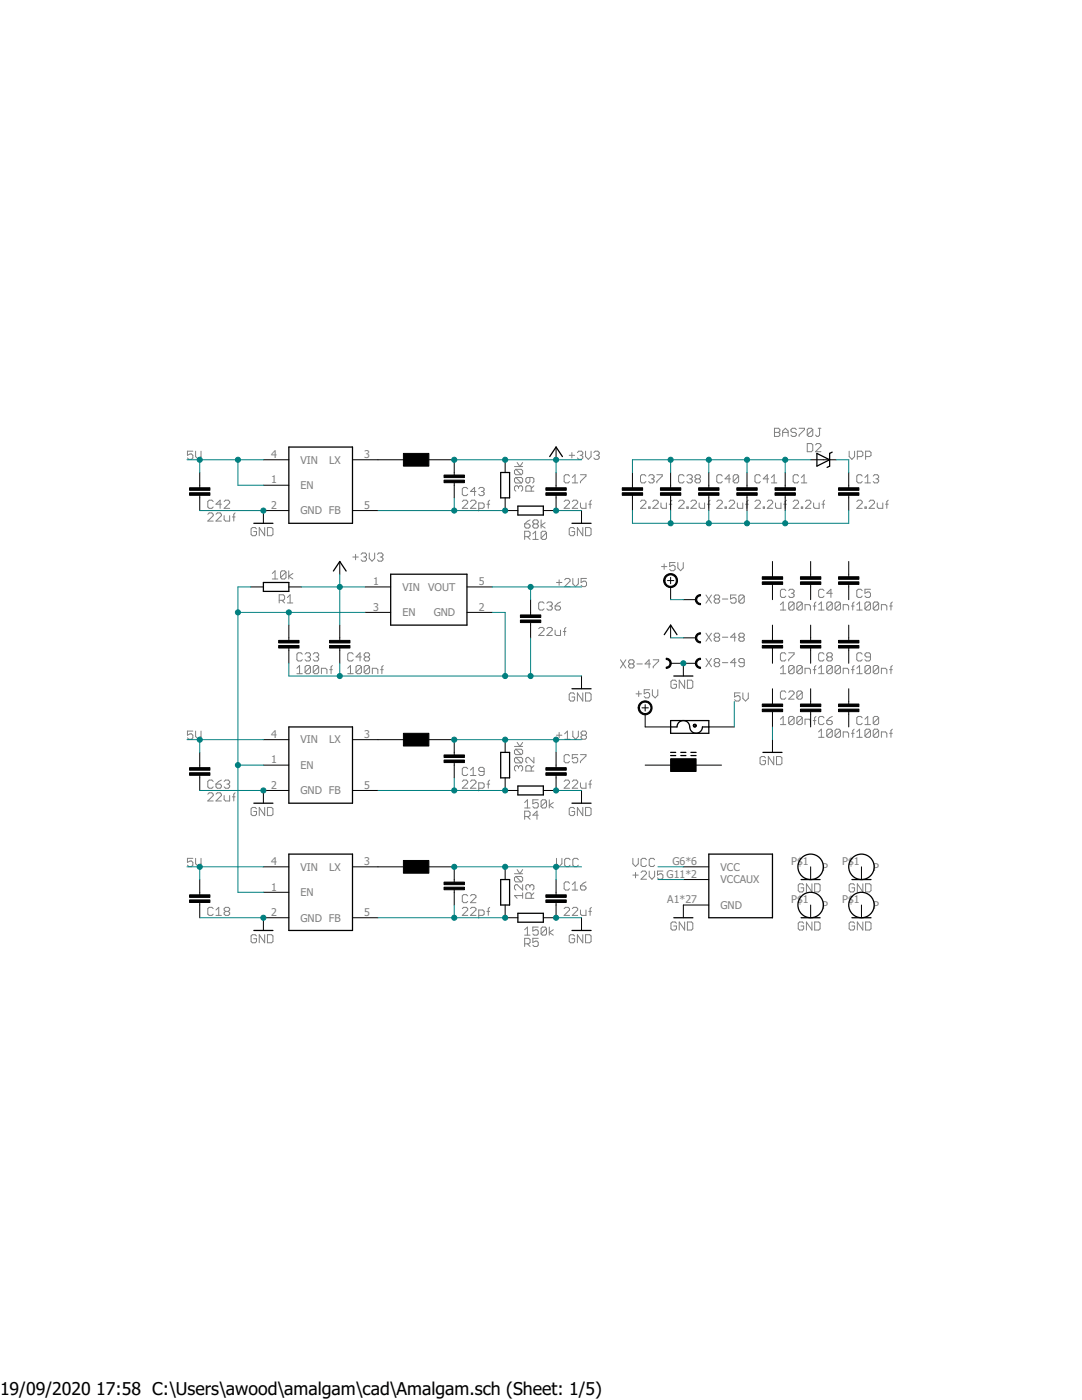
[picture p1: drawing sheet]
<svg xmlns="http://www.w3.org/2000/svg" width="216mm" height="279mm" viewBox="0 0 216 279" stroke-linecap="round" stroke-linejoin="round" font-family="sans-serif">
<defs><g id="words">
<g font-size="3.5">
<text x="0" y="278.4">19/09/2020</text>
<text x="19.2" y="278.4">17:58 C:\Users\awood\amalgam\cad\Amalgam.sch (Sheet: 1/5)</text>
</g>
<g font-size="2.1" fill="#808080">
<text x="54.1" y="91.4">4</text>
<text x="60" y="92.5">VIN</text>
<text x="65.7" y="92.5">LX</text>
<text x="72.7" y="91.4">3</text>
<text x="54.1" y="96.5">1</text>
<text x="54.1" y="101.6">2</text>
<text x="60" y="97.6">EN</text>
<text x="72.7" y="101.6">5</text>
<text x="60" y="102.7">GND FB</text>
<text x="74.4" y="116.8">1</text>
<text x="80.3" y="117.9">VIN</text>
<text x="85.4" y="117.9">VOUT</text>
<text x="95.5" y="116.8">5</text>
<text x="74.4" y="121.9">3</text>
<text x="80.3" y="123">EN</text>
<text x="86.6" y="123">GND</text>
<text x="95.5" y="121.9">2</text>
<text x="54.1" y="147.3">4</text>
<text x="60" y="148.4">VIN</text>
<text x="65.7" y="148.4">LX</text>
<text x="72.7" y="147.3">3</text>
<text x="54.1" y="152.3">1</text>
<text x="60" y="153.4">EN</text>
<text x="54.1" y="157.4">2</text>
<text x="60" y="158.5">GND FB</text>
<text x="72.7" y="157.4">5</text>
<text x="54.1" y="172.6">4</text>
<text x="60" y="173.8">VIN</text>
<text x="65.7" y="173.8">LX</text>
<text x="72.7" y="172.6">3</text>
<text x="134.2" y="172.6">G6*6</text>
<text x="143.8" y="173.8">VCC</text>
<text x="157.9" y="172.6">P$1</text>
<text x="164.1" y="173.8">P</text>
<text x="168" y="172.6">P$1</text>
<text x="174.2" y="173.8">P</text>
<text x="54.1" y="177.7">1</text>
<text x="60" y="178.8">EN</text>
<text x="133" y="175.2">G11*2</text>
<text x="143.8" y="176.3">VCCAUX</text>
<text x="54.1" y="182.8">2</text>
<text x="60" y="183.9">GND FB</text>
<text x="72.7" y="182.8">5</text>
<text x="133.1" y="180.3">A1*27</text>
<text x="143.8" y="181.4">GND</text>
<text x="157.9" y="180.3">P$1</text>
<text x="164.1" y="181.4">P</text>
<text x="168" y="180.3">P$1</text>
<text x="174.2" y="181.4">P</text>
</g>
</g></defs>
<g fill="none" stroke="#808080" stroke-width=".2">
<path d="M38.5 90h-1.1v.9l.8-.3 .3 .3v.5l-.3 .3h-.5l-.3-.3M39 90v1.1l.6 .6 .5-.6v-1.1M93.3 97.6l-.3-.3h-.5l-.3 .3v1l.3 .3h.5l.3-.3M95 98.1h-1.1l.8-.8v1.6M95.5 97.6l.3-.3h.5l.3 .3v.2l-.3 .3M96.1 98.1h.2M96.3 98.1l.3 .3v.2l-.3 .3h-.5l-.3-.3M97.7 99.8l-.3 .3v1.4M102.7 93.1h1.6M102.9 93.7l-.2 .2v.6l.2 .2h1.1M102.9 95.3l-.2 .3v.5l.2 .3h1.1M102.9 93.7h1.1l.3 .2v.6l-.3 .2"/>
<path d="M102.9 95.3h1.1l.3 .3v.5l-.3 .3M102.9 95.3l1.1 1.1M102.9 93.7l1.1 1M103.2 92.3l.5 .8 .6-.8M103.5 97.2l-.3-.3h-.3l-.2 .3v.5l.2 .3M103.5 97.2v.3M103.5 97.2l.2-.3h.3l.3 .3v.5l-.3 .3M105.7 95.3v.8l-.2 .3h-.3l-.3-.3v-.5l.3-.3h1.1l.2 .3v.5l-.2 .3M106 98v-.8l-.3-.3h-.5l-.3 .3v.8h1.6M106.5 96.9l-.5 .6M113.6 90.9h1.1M113.6 95l-.2-.3h-.6l-.2 .3v1.1l.2 .3h.6l.2-.3"/>
<path d="M114.1 90.3v1.1M114.2 96.4h1.1M114.2 95.3l.5-.6v1.7M115.2 90.3l.3-.3h.5l.3 .3v.3l-.3 .3M115.8 90.9h.2M115.8 94.7h1.1v.3l-1.1 1.1v.3M116 90.9l.3 .2v.3l-.3 .3h-.5l-.3-.3M116.8 90v1.1l.6 .6 .5-.6v-1.1M118 99.8l-.2 .3v1.4M118.5 90.3l.3-.3h.5l.3 .3v.3l-.3 .3M119 90.9h.3M119.3 90.9l.3 .2v.3l-.3 .3h-.5l-.3-.3"/>
<path d="M128.9 95l-.3-.3h-.5l-.3 .3v1.1l.3 .3h.5l.3-.3M129.4 95l.3-.3h.5l.3 .3v.3l-.3 .3M130 95.6h.2M130.2 95.6l.3 .2v.3l-.3 .3h-.5l-.3-.3M131.1 94.7h1v.3l-1 1.1v.3M134.1 99.8l-.3 .3v1.4M136.5 95l-.3-.3h-.5l-.3 .3v1.1l.3 .3h.5l.3-.3M137.1 95l.2-.3h.6l.2 .3v.3l-.2 .3M137.6 95.6h.3M137.9 95.6l.2 .2v.3l-.2 .3h-.6l-.2-.3M139 95.6l-.3 .2v.3l.3 .3h.5l.3-.3v-.3l-.3-.2M139 95.6l-.3-.3v-.3l.3-.3h.5l.3 .3v.3l-.3 .3"/>
<path d="M139 95.6h.5M141.7 99.8l-.3 .3v1.4M144.1 95l-.3-.3h-.5l-.3 .3v1.1l.3 .3h.5l.3-.3M145.8 95.6h-1.1l.8-.9v1.7M147.4 95v1.1l-.3 .3h-.5l-.3-.3M147.4 95l-.3-.3h-.5l-.3 .3v1.1M147.4 95l-1.1 1.1M149.3 99.8l-.3 .3v1.4M151.7 95l-.2-.3h-.6l-.3 .3v1.1l.3 .3h.6l.2-.3M153.4 95.6h-1.1l.8-.9v1.7M153.9 96.4h1.1M153.9 95.3l.6-.6v1.7"/>
<path d="M154.5 85.5h.9l.2 .2v.3l-.2 .3 .2 .3v.2l-.2 .3h-.9zM154.5 86.3h.9M156.2 86.3h1.1M156.2 87.1v-1.1l.5-.5 .6 .5v1.1M156.9 99.8l-.2 .3v1.4M158.9 85.7l-.3-.2h-.5l-.3 .2v.3l.3 .3h.5l.3 .3v.2l-.3 .3h-.5l-.3-.3M159.3 95l-.2-.3h-.6l-.2 .3v1.1l.2 .3h.6l.2-.3M159.4 85.5h1.1v.2l-1.1 1.1v.3M159.9 96.4h1.1M159.9 95.3l.5-.6v1.7M161.1 88.5h.8l.3 .3v1.1l-.3 .2h-.8zM162.2 85.7l-.3-.2h-.5l-.3 .2v1.1"/>
<path d="M162.2 85.7v1.1l-.3 .3h-.5l-.3-.3M162.2 85.7l-1.1 1.1M162.7 88.8l.3-.3h.5l.3 .3v.3l-1.1 1h1.1M163.3 85.5h.5M163.5 85.5v1.3l-.2 .3h-.3l-.3-.3M164.5 99.8l-.2 .3v1.4M169.4 90v1.1l.6 .6 .5-.6v-1.1M171.1 91.1h.8l.3-.2v-.6l-.3-.3h-.8v1.7M172 95l-.2-.3h-.6l-.2 .3v1.1l.2 .3h.6l.2-.3M172.6 96.4h1.1M172.6 95.3l.5-.6v1.7M172.7 91.1h.8l.3-.2v-.6l-.3-.3h-.8v1.7"/>
<path d="M174.2 95l.3-.3h.5l.3 .3v.3l-.3 .3M174.8 95.6h.2M175 95.6l.3 .2v.3l-.3 .3h-.5l-.3-.3M177.2 99.8l-.2 .3v1.4M41.5 102.6l.2-.2h.6l.2 .2v.3l-1 1.1h1M42.5 100.1l-.2-.3h-.6l-.2 .3v1.1l.2 .3h.6l.2-.3M43.1 102.6l.3-.2h.5l.3 .2v.3l-1.1 1.1h1.1M44.2 100.6h-1.1l.8-.8v1.7M44.7 100.1l.3-.3h.6l.2 .3v.3l-1.1 1.1h1.1M44.7 102.9v.8l.3 .3h.8v-1.1M46.4 103.2h.5M46.9 102.4l-.2 .2v1.4"/>
<path d="M51.2 105.6l-.3-.3h-.5l-.3 .3v1l.3 .3h.5l.3-.3v-.5h-.6M52.8 105.3v1.6l-1.1-1.6v1.6M53.4 105.3h.8l.3 .3v1l-.3 .3h-.8zM54.3 114.4l.6-.5v1.6M54.3 115.5h1.1M55.7 119.8h.8l.3-.3v-.5l-.3-.3h-.8v1.6M56.2 119.8l.6 .5M57.1 114.2v1.1l-.3 .2h-.5l-.3-.2M57.1 114.2l-.3-.3h-.5l-.3 .3v1.1M57.1 114.2l-1.1 1.1M57.3 119.3l.6-.6v1.6M57.6 113.9v1.6"/>
<path d="M58.4 114.4l-.8 .6 .8 .5M70.4 111.2h1.1M71 110.6v1.1M72.1 110.6l.2-.2h.6l.2 .2v.3l-.2 .3M72.6 111.2h.3M72.9 111.2l.2 .2v.3l-.2 .3h-.6l-.2-.3M73.7 110.4v1l.5 .6 .6-.6v-1M75.3 110.6l.3-.2h.5l.3 .2v.3l-.3 .3M75.9 111.2h.2M76.1 111.2l.3 .2v.3l-.3 .3h-.5l-.3-.3M92.2 100.1l.3-.3h.5l.3 .3v.3l-1.1 1.1h1.1M93.9 100.1l.2-.3h.6l.3 .3v.3l-1.1 1.1h1.1"/>
<path d="M95.5 101.5h.8l.3-.3v-.6l-.3-.2h-.8v1.6M97.2 100.6h.5M104.7 107.1h.8l.3-.3v-.5l-.3-.3h-.8v1.7M104.7 104.6h.8l.3 .2v.3l-.3 .3h-.5l-.3-.3zM105.2 107.1l.6 .6M105.8 103.8l-1.1 .8M106.3 106.6l.6-.6v1.7M106.3 107.7h1.1M106.6 104.6l-.3-.3v-.3l.3-.2h.5l.3 .2v.3l-.3 .3M106.6 104.6l-.3 .2v.3l.3 .3h.5l.3-.3v-.3l-.3-.2M106.6 104.6h.5M108 103.8v1.6"/>
<path d="M108.8 104.3l-.8 .5 .8 .6M109.1 106.3l-.3-.3h-.6l-.2 .3v1.1M109.1 106.3v1.1l-.3 .3h-.6l-.2-.3M109.1 106.3l-1.1 1.1M111 116.2h1.1M111.6 115.7v1.1M112.6 100.1l.2-.3h.6l.2 .3v.3l-1 1.1h1M112.7 115.7l.2-.3h.6l.2 .3v.3l-1 1.1h1M114.2 100.1l.3-.3h.5l.3 .3v.3l-1.1 1.1h1.1M114.3 115.4v1.1l.6 .6 .5-.6v-1.1M114.7 105.6l-.3-.3h-.5l-.3 .3v1l.3 .3h.5l.3-.3v-.5h-.6M115.8 100.4v.8l.3 .3h.8v-1.1"/>
<path d="M116.3 105.3v1.6l-1.1-1.6v1.6M116.8 105.3h.9l.2 .3v1l-.2 .3h-.9zM117 115.4h-1v.8l.5-.2h.3l.2 .2v.6l-.2 .3h-.6l-.2-.3M117.5 100.6h.5M127.8 100.1l.3-.3h.5l.3 .3v.3l-1.1 1.1h1.1M129.4 101.2h.3v.3h-.3zM130.3 100.1l.2-.3h.6l.2 .3v.3l-1 1.1h1M131.9 100.4v.8l.3 .3h.8v-1.1M132 113.1h1.1M132.5 112.5v1.1M133.5 100.6h.6M134.7 112.3h-1.1v.8l.6-.3h.2l.3 .3v.5l-.3 .3h-.5l-.3-.3"/>
<path d="M135.3 112.3v1l.5 .6 .5-.6v-1M135.4 100.1l.3-.3h.5l.3 .3v.3l-1.1 1.1h1.1M137.1 101.2h.2v.3h-.2zM137.9 100.1l.2-.3h.6l.3 .3v.3l-1.1 1.1h1.1M139.5 100.4v.8l.3 .3h.8v-1.1M140.9 118.7l1.1 1.7M141.1 100.6h.6M142 118.7l-1.1 1.7M142.8 119.5l-.3-.2v-.3l.3-.3h.5l.3 .3v.3l-.3 .2M142.8 119.5l-.3 .3v.3l.3 .3h.5l.3-.3v-.3l-.3-.3M142.8 119.5h.5M143 100.1l.3-.3h.5l.3 .3v.3l-1.1 1.1h1.1"/>
<path d="M144.1 119.5h1.1M144.7 101.2h.2v.3h-.2zM145.5 100.1l.3-.3h.5l.3 .3v.3l-1.1 1.1h1.1M146.9 118.7h-1.1v.8l.5-.2h.3l.3 .2v.6l-.3 .3h-.6l-.2-.3M147.1 100.4v.8l.3 .3h.8v-1.1M148.5 119v1.1l-.3 .3h-.5l-.3-.3M148.5 119l-.3-.3h-.5l-.3 .3v1.1M148.5 119l-1.1 1.1M148.8 100.6h.5M150.6 100.1l.3-.3h.6l.2 .3v.3l-1.1 1.1h1.1M152.3 101.2h.2v.3h-.2zM153.1 100.1l.3-.3h.5l.3 .3v.3l-1.1 1.1h1.1"/>
<path d="M154.7 100.4v.8l.3 .3h.8v-1.1M156.4 100.6h.5M156.8 117.9l-.3-.3h-.5l-.3 .3v1.1l.3 .2h.5l.3-.2M157.4 117.9l.2-.3h.6l.3 .3v.2l-.3 .3M157.9 118.4h.3M158.2 118.4l.3 .3v.3l-.3 .2h-.6l-.2-.2M158.3 100.1l.2-.3h.6l.2 .3v.3l-1 1.1h1M159.9 101.2h.3v.3h-.3zM160.7 100.1l.3-.3h.5l.3 .3v.3l-1.1 1.1h1.1M162.3 100.4v.8l.3 .3h.8v-1.1M164 100.6h.5M164.4 117.9l-.2-.3h-.6l-.3 .3v1.1l.3 .2h.6l.2-.2"/>
<path d="M166.1 118.4h-1.1l.8-.8v1.6M171 100.1l.2-.3h.6l.2 .3v.3l-1 1.1h1M172 117.9l-.2-.3h-.6l-.2 .3v1.1l.2 .2h.6l.2-.2M172.6 101.2h.3v.3h-.3zM173.4 100.1l.3-.3h.5l.3 .3v.3l-1.1 1.1h1.1M173.7 117.6h-1.1v.8l.5-.3h.3l.3 .3v.6l-.3 .2h-.5l-.3-.2M175 100.4v.8l.3 .3h.8v-1.1M176.7 100.6h.5M57.3 120.3h1.1M59.2 134.5h1.1M59.2 133.4l.6-.6v1.7M60.3 130.6l-.3-.3h-.5l-.3 .3v1.1l.3 .2h.5l.3-.2"/>
<path d="M60.9 130.6l.3-.3h.5l.3 .3v.2l-.3 .3M61.4 131.1h.3M61.7 131.1l.3 .3v.3l-.3 .2h-.5l-.3-.2M62 133.1v1.1l-.3 .3h-.5l-.3-.3M62 133.1l-.3-.3h-.5l-.3 .3v1.1M62 133.1l-1.1 1.1M62.5 130.6l.3-.3h.5l.3 .3v.2l-.3 .3M63.1 131.1h.2M63.3 131.1l.3 .3v.3l-.3 .2h-.5l-.3-.2M63.6 133.1v1.1l-.3 .3h-.5l-.3-.3M63.6 133.1l-.3-.3h-.5l-.3 .3v1.1M63.6 133.1l-1.1 1.1"/>
<path d="M64.1 134.5v-1.1h.9l.2 .2v.9M65.8 133.6h.5M66.3 132.8l-.2 .3v1.4M69.4 134.5h1.1M69.4 133.4l.5-.6v1.7M70.5 130.6l-.3-.3h-.5l-.3 .3v1.1l.3 .2h.5l.3-.2M72.1 133.1v1.1l-.3 .3h-.5l-.3-.3M72.1 133.1l-.3-.3h-.5l-.3 .3v1.1M72.1 133.1l-1.1 1.1M72.1 131.1h-1.1l.8-.8v1.6M72.9 131.1l-.2-.3v-.2l.2-.3h.6l.2 .3v.2l-.2 .3M72.9 131.1l-.2 .3v.3l.2 .2h.6l.2-.2v-.3l-.2-.3"/>
<path d="M72.9 131.1h.6M73.7 133.1v1.1l-.2 .3h-.6l-.2-.3M73.7 133.1l-.2-.3h-.6l-.2 .3v1.1M73.7 133.1l-1 1.1M74.3 134.5v-1.1h.8l.3 .2v.9M75.9 133.6h.6M76.5 132.8l-.3 .3v1.4M107.5 125.5l.3-.3h.5l.3 .3v.3l-1.1 1h1.1M108.6 120.4l-.3-.3h-.5l-.3 .3v1.1l.3 .3h.5l.3-.3M109.1 120.4l.3-.3h.5l.3 .3v.3l-.3 .2M109.1 125.5l.3-.3h.5l.3 .3v.3l-1.1 1h1.1M109.7 120.9h.2"/>
<path d="M109.9 120.9l.3 .3v.3l-.3 .3h-.5l-.3-.3M110.8 120.9h.8l.2 .3v.3l-.2 .3h-.6l-.2-.3zM110.8 125.8v.8l.2 .2h.8v-1M111.8 120.1l-.5 .3-.5 .5M112.4 126h.5M112.9 125.2l-.2 .3v1.3M114.7 138.6l-.3-.3h-.5l-.3 .3v1l.3 .3h.5l.3-.3v-.5h-.6M116.3 138.3v1.6l-1.1-1.6v1.6M116.8 138.3h.9l.2 .3v1l-.2 .3h-.9zM123.8 131.7l1.1 1.6M124.9 131.7l-1.1 1.6M125.7 132.5l-.3-.3v-.2l.3-.3h.6l.2 .3v.2l-.2 .3"/>
<path d="M125.7 132.5l-.3 .3v.2l.3 .3h.6l.2-.3v-.2l-.2-.3M125.7 132.5h.6M126.9 138.5h1.1M127.1 132.5h1.1M127.4 137.9v1.1M129.6 137.6h-1.1v.9l.6-.3h.2l.3 .3v.5l-.3 .3h-.5l-.3-.3M129.8 132.5h-1.1l.8-.8v1.6M130.2 137.6v1.1l.5 .6 .6-.6v-1.1M130.3 131.7h1.1v.3l-1.1 1v.3M135 136l-.3-.3h-.5l-.3 .3v1.1l.3 .3h.5l.3-.3v-.5h-.6M136.6 135.7v1.7l-1.1-1.7v1.7M137.2 135.7h.8l.2 .3v1.1l-.2 .3h-.8z"/>
<path d="M140.9 126.4l1.1 1.6M140.9 131.4l1.1 1.7M142 126.4l-1.1 1.6M142 131.4l-1.1 1.7M142.8 127.2l-.3 .2v.3l.3 .3h.5l.3-.3v-.3l-.3-.2M142.8 127.2l-.3-.3v-.3l.3-.2h.5l.3 .2v.3l-.3 .3M142.8 132.2l-.3-.2v-.3l.3-.3h.5l.3 .3v.3l-.3 .2M142.8 132.2l-.3 .3v.3l.3 .3h.5l.3-.3v-.3l-.3-.3M142.8 127.2h.5M142.8 132.2h.5M144.1 127.2h1.1M144.1 132.2h1.1"/>
<path d="M146.9 127.2h-1.1l.8-.8v1.6M146.9 132.2h-1.1l.8-.8v1.7M147.7 138.3h-1.1v.8l.5-.3h.3l.3 .3v.5l-.3 .3h-.5l-.3-.3M147.7 127.2l-.3 .2v.3l.3 .3h.5l.3-.3v-.3l-.3-.2M147.7 127.2l-.3-.3v-.3l.3-.2h.5l.3 .2v.3l-.3 .3M147.7 127.2h.5M148.2 138.3v1.1l.6 .5 .5-.5v-1.1M148.5 132.2h-.8l-.3-.2v-.3l.3-.3h.5l.3 .3v1.1l-.3 .3h-.5l-.3-.3M155.7 120.7l.6-.6v1.7M155.7 133.4l.6-.6v1.7M155.7 121.8h1.1M155.7 134.5h1.1"/>
<path d="M156.8 130.6l-.3-.3h-.5l-.3 .3v1.1l.3 .2h.5l.3-.2M156.8 138.2l-.3-.3h-.5l-.3 .3v1.1l.3 .2h.5l.3-.2M157.4 130.3h1.1v.3l-1.1 1.1v.2M157.4 138.2l.2-.3h.6l.3 .3v.3l-1.1 1h1.1M158.5 120.4v1.1l-.3 .3h-.6l-.2-.3M158.5 120.4l-.3-.3h-.6l-.2 .3v1.1M158.5 133.1l-.3-.3h-.6l-.2 .3v1.1M158.5 133.1v1.1l-.3 .3h-.6l-.2-.3M158.5 120.4l-1.1 1.1M158.5 133.1l-1.1 1.1M160.1 120.4v1.1l-.3 .3h-.5l-.3-.3M160.1 120.4l-.3-.3h-.5l-.3 .3v1.1"/>
<path d="M160.1 133.1l-.3-.3h-.5l-.3 .3v1.1M160.1 138.2l-.3-.3h-.5l-.3 .3v1.1M160.1 133.1v1.1l-.3 .3h-.5l-.3-.3M160.1 138.2v1.1l-.3 .2h-.5l-.3-.2M160.1 120.4l-1.1 1.1M160.1 133.1l-1.1 1.1M160.1 138.2l-1.1 1.1M160.6 121.8v-1.1h.9l.2 .2v.9M160.6 134.5v-1.1h.9l.2 .2v.9M162.3 120.9h.5M162.3 133.6h.5M162.8 120.1l-.3 .3v1.4"/>
<path d="M162.8 132.8l-.3 .3v1.4M163.3 121.8h1.1M163.3 120.7l.6-.6v1.7M163.3 133.4l.6-.6v1.7M163.3 134.5h1.1M164.4 130.6l-.2-.3h-.6l-.3 .3v1.1l.3 .2h.6l.2-.2M165.2 131.1l-.2-.3v-.2l.2-.3h.6l.3 .3v.2l-.3 .3M165.2 131.1l-.2 .3v.3l.2 .2h.6l.3-.2v-.3l-.3-.3M165.2 131.1h.6M166.1 133.1v1.1l-.3 .3h-.6l-.2-.3M166.1 120.4v1.1l-.3 .3h-.6l-.2-.3M166.1 120.4l-.3-.3h-.6l-.2 .3v1.1"/>
<path d="M166.1 133.1l-.3-.3h-.6l-.2 .3v1.1M166.1 120.4l-1.1 1.1M166.1 133.1l-1.1 1.1M167.7 120.4v1.1l-.3 .3h-.5l-.3-.3M167.7 120.4l-.3-.3h-.5l-.3 .3v1.1M167.7 133.1l-.3-.3h-.5l-.3 .3v1.1M167.7 133.1v1.1l-.3 .3h-.5l-.3-.3M167.7 120.4l-1.1 1.1M167.7 133.1l-1.1 1.1M168.3 121.8v-1.1h.8l.2 .2v.9M168.3 134.5v-1.1h.8l.2 .2v.9M169.9 120.9h.5"/>
<path d="M169.9 133.6h.5M170.4 120.1l-.2 .3v1.4M170.4 132.8l-.2 .3v1.4M171 121.8h1M171 120.7l.5-.6v1.7M171 133.4l.5-.6v1.7M171 134.5h1M172 130.6l-.2-.3h-.6l-.2 .3v1.1l.2 .2h.6l.2-.2M173.7 120.4v1.1l-.3 .3h-.5l-.3-.3M173.7 120.4l-.3-.3h-.5l-.3 .3v1.1M173.7 131.1h-.8l-.3-.3v-.2l.3-.3h.5l.3 .3v1.1l-.3 .2h-.5l-.3-.2M173.7 133.1l-.3-.3h-.5l-.3 .3v1.1"/>
<path d="M173.7 133.1v1.1l-.3 .3h-.5l-.3-.3M173.7 120.4l-1.1 1.1M173.7 133.1l-1.1 1.1M175.3 120.4v1.1l-.3 .3h-.5l-.3-.3M175.3 120.4l-.3-.3h-.5l-.3 .3v1.1M175.3 133.1l-.3-.3h-.5l-.3 .3v1.1M175.3 133.1v1.1l-.3 .3h-.5l-.3-.3M175.3 120.4l-1.1 1.1M175.3 133.1l-1.1 1.1M175.9 121.8v-1.1h.8l.3 .2v.9M175.9 134.5v-1.1h.8l.3 .2v.9M177.5 120.9h.6"/>
<path d="M177.5 133.6h.6M178.1 120.1l-.3 .3v1.4M178.1 132.8l-.3 .3v1.4M38.5 145.9h-1.1v.8l.5-.2h.3l.3 .2v.6l-.3 .2h-.5l-.3-.2M39 145.9v1.1l.6 .5 .5-.5v-1.1M41.5 158.5l.2-.3h.6l.2 .3v.3l-1 1.1h1M42.5 156l-.2-.3h-.6l-.2 .3v1l.2 .3h.6l.2-.3M43.1 156.5h.8l.3 .3v.2l-.3 .3h-.5l-.3-.3zM43.1 158.5l.3-.3h.5l.3 .3v.3l-1.1 1.1h1.1M44.2 155.7l-1.1 .8M44.7 156l.3-.3h.6l.2 .3v.2l-.2 .3M44.7 158.8v.8l.3 .3h.8v-1.1"/>
<path d="M45.3 156.5h.3M45.6 156.5l.2 .3v.2l-.2 .3h-.6l-.3-.3M46.4 159h.5M46.9 158.2l-.2 .3v1.4M92.2 156l.3-.3h.5l.3 .3v.2l-1.1 1.1h1.1M93.3 153.4l-.3-.3h-.5l-.3 .3v1.1l.3 .3h.5l.3-.3M93.9 156l.2-.3h.6l.3 .3v.2l-1.1 1.1h1.1M93.9 154.8h1.1M93.9 153.7l.5-.6v1.7M95.5 157.3h.8l.3-.3v-.5l-.3-.3h-.8v1.6M96.6 154h-.8l-.3-.3v-.3l.3-.3h.5l.3 .3v1.1l-.3 .3h-.5l-.3-.3M97.2 156.5h.5"/>
<path d="M97.7 155.7l-.3 .3v1.3M102.7 149h1.6M102.9 149.5l-.2 .3v.5l.2 .3h1.1M102.9 151.2l-.2 .2v.6l.2 .3h1.1M102.9 149.5h1.1l.3 .3v.5l-.3 .3M102.9 151.2h1.1l.3 .2v.6l-.3 .3M102.9 151.2l1.1 1.1M102.9 149.5l1.1 1.1M103.2 148.2l.5 .8 .6-.8M103.5 153.1l-.3-.3h-.3l-.2 .3v.5l.2 .3M103.5 153.1l.2-.3h.3l.3 .3v.5l-.3 .3M103.5 153.1v.2"/>
<path d="M106 153.9v-.8l-.3-.3h-.5l-.3 .3v.8h1.6M106.5 151.2v1.1l-1-1.1h-.3l-.3 .2v.6l.3 .3M106.5 152.8l-.5 .5M107.4 159.6h-1.1v.8l.6-.2h.2l.3 .2v.6l-.3 .2h-.5l-.3-.2M109.1 159.9v1.1l-.3 .2h-.6l-.2-.2M109.1 159.9l-.3-.3h-.6l-.2 .3v1.1M109.1 159.9l-1.1 1.1M109.6 159.6v1.6M111 146.7h1.1M111.6 146.2v1.1M112.6 156l.2-.3h.6l.2 .3v.2l-1 1.1h1M112.7 146.5l.5-.6v1.6"/>
<path d="M112.7 147.5h1M113.6 150.9l-.2-.3h-.6l-.2 .3v1.1l.2 .2h.6l.2-.2M114.2 156l.3-.3h.5l.3 .3v.2l-1.1 1.1h1.1M114.3 145.9v1.1l.6 .5 .5-.5v-1.1M115.3 150.6h-1.1v.8l.5-.2h.3l.3 .2v.6l-.3 .2h-.5l-.3-.2M115.8 156.2v.8l.3 .3h.8v-1.1M115.8 150.6h1.1v.3l-1.1 1.1v.2M116.2 146.7l-.2-.2v-.3l.2-.3h.6l.2 .3v.3l-.2 .2M116.2 146.7h.6M116.2 146.7l-.2 .3v.3l.2 .2h.6l.2-.2v-.3l-.2-.3M117.5 156.5h.5M118 155.7l-.2 .3v1.3"/>
<path d="M152.7 151.3l-.2-.3h-.6l-.2 .3v1l.2 .3h.6l.2-.3v-.5h-.5M154.4 151v1.6l-1.1-1.6v1.6M154.9 151h.8l.3 .3v1l-.3 .3h-.8zM155.7 143.5l.6-.5v1.6M155.7 144.6h1.1M158.5 143.3l-.3-.3h-.6l-.2 .3v1M158.5 143.3v1l-.3 .3h-.6l-.2-.3M158.5 143.3l-1.1 1M160.1 143.3l-.3-.3h-.5l-.3 .3v1M160.1 143.3v1l-.3 .3h-.5l-.3-.3M160.1 143.3l-1.1 1M160.6 144.6v-1.1h.9l.2 .3v.8"/>
<path d="M162.3 143.8h.5M162.8 143l-.3 .3v1.3M163.3 146.1l.6-.6v1.7M163.3 147.2h1.1M164.4 143.3l-.2-.3h-.6l-.3 .3v1l.3 .3h.6l.2-.3M165 143.8h.8l.3 .3v.2l-.3 .3h-.6l-.2-.3zM166.1 145.8l-.3-.3h-.6l-.2 .3v1.1M166.1 145.8v1.1l-.3 .3h-.6l-.2-.3M166.1 145.8l-1.1 1.1M166.1 143l-.6 .3-.5 .5M167.7 145.8l-.3-.3h-.5l-.3 .3v1.1M167.7 145.8v1.1l-.3 .3h-.5l-.3-.3"/>
<path d="M167.7 145.8l-1.1 1.1M168.3 147.2v-1.1h.8l.2 .2v.9M169.9 146.3h.5M170.4 145.5l-.2 .3v1.4M171 146.1l.5-.6v1.7M171 147.2h1M172 143.3l-.2-.3h-.6l-.2 .3v1l.2 .3h.6l.2-.3M172.6 144.6h1.1M172.6 143.5l.5-.5v1.6M173.7 145.8l-.3-.3h-.5l-.3 .3v1.1M173.7 145.8v1.1l-.3 .3h-.5l-.3-.3M173.7 145.8l-1.1 1.1"/>
<path d="M175.3 143.3l-.3-.3h-.5l-.3 .3v1M175.3 145.8l-.3-.3h-.5l-.3 .3v1.1M175.3 143.3v1l-.3 .3h-.5l-.3-.3M175.3 145.8v1.1l-.3 .3h-.5l-.3-.3M175.3 145.8l-1.1 1.1M175.3 143.3l-1.1 1M175.9 147.2v-1.1h.8l.3 .2v.9M177.5 146.3h.6M178.1 145.5l-.3 .3v1.4M38.5 171.3h-1.1v.8l.5-.3h.3l.3 .3v.6l-.3 .2h-.5l-.3-.2M39 171.3v1.1l.6 .5 .5-.5v-1.1M51.2 161.4l-.3-.3h-.5l-.3 .3v1.1l.3 .3h.5l.3-.3v-.6h-.6"/>
<path d="M52.8 161.1v1.7l-1.1-1.7v1.7M53.4 161.1h.8l.3 .3v1.1l-.3 .3h-.8zM93.3 178.8l-.3-.3h-.5l-.3 .3v1.1l.3 .2h.5l.3-.2M93.9 178.8l.2-.3h.6l.3 .3v.3l-1.1 1h1.1M102.7 174.4h1.6M102.9 174.9l-.2 .3v.5l.2 .3h1.1M102.9 174.9h1.1l.3 .3v.5l-.3 .3M102.9 174.9l1.1 1.1M103.2 173.5l.5 .9 .6-.9M104.3 176.6v1l-1.1-1h-.3l-.2 .2v.6l.2 .2M104.3 178.2v1.1M104.3 178.7h-1.6l.5 .6"/>
<path d="M104.7 160.2l.5-.6v1.6M104.7 161.2h1.1M104.7 163h.8l.3-.3v-.5l-.3-.3h-.8v1.6M105.2 163l.6 .5M105.7 176.8l-.2-.2h-.3l-.3 .2v.6l.3 .2M105.7 176.8l.3-.2h.3l.2 .2v.6l-.2 .2M105.7 176.8v.3M106 179.3v-.8l-.3-.3h-.5l-.3 .3v.8h1.6M106.5 178.2l-.5 .5M107.4 162.7h-1.1l.8-.8v1.6M110.4 160.2l-.8 .5 .8 .5M111 171.3v1.1l.6 .5 .5-.5v-1.1"/>
<path d="M113.6 176.3l-.2-.3h-.6l-.2 .3v1.1l.2 .2h.6l.2-.2M113.7 171.6l-.2-.3h-.6l-.2 .3v1.1l.2 .2h.6l.2-.2M114.2 177.6h1.1M114.2 176.5l.5-.5v1.6M114.7 161.4l-.3-.3h-.5l-.3 .3v1.1l.3 .3h.5l.3-.3v-.6h-.6M115.4 171.6l-.3-.3h-.5l-.3 .3v1.1l.3 .2h.5l.3-.2M115.8 176.8h.8l.3 .3v.3l-.3 .2h-.5l-.3-.2zM116.3 161.1v1.7l-1.1-1.7v1.7M116.8 161.1h.9l.2 .3v1.1l-.2 .3h-.9zM116.9 176l-.5 .3-.6 .5M126.3 171.3v1.1l.5 .5 .6-.5v-1.1M126.3 174.6h1.1"/>
<path d="M126.8 174.1v1.1M127.9 174.1l.3-.3h.5l.3 .3v.3l-1.1 1.1h1.1M129 171.6l-.3-.3h-.5l-.3 .3v1.1l.3 .2h.5l.3-.2M129.5 173.8v1.1l.6 .6 .5-.6v-1.1M130.6 171.6l-.2-.3h-.6l-.3 .3v1.1l.3 .2h.6l.2-.2M132.3 173.8h-1.1v.8l.8-.2 .3 .2v.6l-.3 .3h-.6l-.2-.3M160.4 176.6l-.3-.2h-.5l-.3 .2v1.1l.3 .3h.5l.3-.3v-.5h-.6M162 176.4v1.6l-1.1-1.6v1.6M162.6 176.4h.8l.2 .2v1.1l-.2 .3h-.8zM170.5 176.6l-.3-.2h-.5l-.3 .2v1.1l.3 .3h.5l.3-.3v-.5h-.5M172.2 176.4v1.6l-1.1-1.6v1.6M172.7 176.4h.8l.3 .2v1.1l-.3 .3h-.8z"/>
<path d="M42.5 181.3l-.2-.2h-.6l-.2 .2v1.1l.2 .3h.6l.2-.3M43.1 182.7h1.1M43.1 181.6l.5-.5v1.6M45 181.9l-.3-.3v-.3l.3-.2h.6l.2 .2v.3l-.2 .3M45 181.9l-.3 .3v.2l.3 .3h.6l.2-.3v-.2l-.2-.3M45 181.9h.6M51.2 186.8l-.3-.3h-.5l-.3 .3v1.1l.3 .3h.5l.3-.3v-.6h-.6M52.8 186.5v1.7l-1.1-1.7v1.7M53.4 186.5h.8l.3 .3v1.1l-.3 .3h-.8zM92.2 181.3l.3-.2h.5l.3 .2v.3l-1.1 1.1h1.1M93.9 181.3l.2-.2h.6l.3 .2v.3l-1.1 1.1h1.1M95.5 182.7h.8l.3-.3v-.5l-.3-.3h-.8v1.6"/>
<path d="M97.2 181.9h.5M97.7 181.1l-.3 .2v1.4M104.7 185.5l.5-.5v1.6M104.7 186.6h1.1M104.7 188.4h.8l.3-.3v-.6l-.3-.2h-.8v1.6M105.2 188.4l.6 .5M107.4 185h-1.1v.8l.6-.3h.2l.3 .3v.6l-.3 .2h-.5l-.3-.2M107.4 187.3h-1.1v.8l.6-.3h.2l.3 .3v.5l-.3 .3h-.5l-.3-.3M109.1 185.3l-.3-.3h-.6l-.2 .3v1.1M109.1 185.3v1.1l-.3 .2h-.6l-.2-.2M109.1 185.3l-1.1 1.1M109.6 185v1.6"/>
<path d="M110.4 185.5l-.8 .6 .8 .5M112.6 181.3l.2-.2h.6l.2 .2v.3l-1 1.1h1M114.2 181.3l.3-.2h.5l.3 .2v.3l-1.1 1.1h1.1M114.7 186.8l-.3-.3h-.5l-.3 .3v1.1l.3 .3h.5l.3-.3v-.6h-.6M115.8 181.6v.8l.3 .3h.8v-1.1M116.3 186.5v1.7l-1.1-1.7v1.7M116.8 186.5h.9l.2 .3v1.1l-.2 .3h-.9zM117.5 181.9h.5M118 181.1l-.2 .2v1.4M135 184.3l-.3-.3h-.5l-.3 .3v1.1l.3 .2h.5l.3-.2v-.6h-.6M136.6 184v1.6l-1.1-1.6v1.6M137.2 184h.8l.2 .3v1.1l-.2 .2h-.8z"/>
<path d="M160.4 184.3l-.3-.3h-.5l-.3 .3v1.1l.3 .2h.5l.3-.2v-.6h-.6M162 184v1.6l-1.1-1.6v1.6M162.6 184h.8l.2 .3v1.1l-.2 .2h-.8zM170.5 184.3l-.3-.3h-.5l-.3 .3v1.1l.3 .2h.5l.3-.2v-.6h-.5M172.2 184v1.6l-1.1-1.6v1.6M172.7 184h.8l.3 .3v1.1l-.3 .2h-.8z"/>
</g>
<g fill="none" stroke="#000" stroke-width=".25">
<path d="M57.6 89.2h12.7v15.2h-12.7zM99.9 94.3h1.8v5.1h-1.8zM109.7 91.1l1.3-1.9 1.2 1.9M163 90.5l2.5 1.3-2.5 1.2zM166.1 90.2l-.6 .3v2.5l-.5 .3M50.7 104.4h3.8M52.6 116.2h5v1.8h-5zM66.5 114l1.3-1.9 1.3 1.9M78 114.6h15.2v10.2h-15.2zM103.3 101h5.1v1.8h-5.1zM114.1 104.4h3.8M114.1 137.5h3.8"/>
<path d="M132.5 126.7l1.3-1.9 1.3 1.9M134.5 134.9h3.8M57.6 145.1h12.7v15.2h-12.7zM99.9 150.2h1.8v5h-1.8zM103.3 156.9h5.1v1.7h-5.1zM133.8 145.1h1.3a1.31 1.31 0 0 1 1.4-1.3 1.31 1.31 0 0 1 1.2 1.6 1.27 1.27 0 0 0 1.3 .9 1.27 1.27 0 0 0 1.2-1.2h1.2M133.8 150.2h1M133.8 150.8h1M133.8 143.8h7.6v2.5h-7.6zM135.8 150.2h1.1M135.8 150.8h1.1M137.9 150.2h1"/>
<path d="M137.9 150.8h1M152.2 150.2h3.8M50.7 160.3h3.8M57.6 170.5h12.7v15.2h-12.7zM99.9 175.5h1.8v5.1h-1.8zM114.1 160.3h3.8M141.4 170.5h12.7v12.7h-12.7zM159.9 175.5h3.7M170 175.5h3.8M50.7 185.7h3.8M103.3 182.3h5.1v1.7h-5.1zM114.1 185.7h3.8"/>
<path d="M134.5 183.2h3.8M159.9 183.2h3.7M170 183.2h3.8"/>
<circle cx="161.8" cy="173" r="2.54"/>
<circle cx="171.9" cy="173" r="2.54"/>
<circle cx="161.8" cy="180.6" r="2.54"/>
<circle cx="171.9" cy="180.6" r="2.54"/>
</g>
<g fill="#000" stroke="#000" stroke-width=".2">
<path d="M37.8 97.3h4.1v.6h-4.1zM37.8 98.3h4.1v.5h-4.1zM80.5 90.5h5.1v2.5h-5.1zM88.6 94.8h4.1v.5h-4.1zM88.6 95.8h4.1v.5h-4.1zM108.9 98.3h4.1v.5h-4.1zM108.9 97.3h4.1v.6h-4.1zM124.2 98.3h4v.5h-4zM124.2 97.3h4v.6h-4zM131.8 98.3h4v.5h-4zM131.8 97.3h4v.6h-4zM139.4 98.3h4.1v.5h-4.1z"/>
<path d="M139.4 97.3h4.1v.6h-4.1zM147 98.3h4.1v.5h-4.1zM147 97.3h4.1v.6h-4.1zM154.6 98.3h4.1v.5h-4.1zM154.6 97.3h4.1v.6h-4.1zM167.3 98.3h4.1v.5h-4.1zM167.3 97.3h4.1v.6h-4.1zM152.1 115.1h4.1v.5h-4.1zM152.1 116.1h4.1v.5h-4.1zM159.7 115.1h4.1v.5h-4.1zM159.7 116.1h4.1v.5h-4.1zM167.3 115.1h4.1v.5h-4.1z"/>
<path d="M167.3 116.1h4.1v.5h-4.1zM55.6 127.8h4.1v.5h-4.1zM55.6 128.8h4.1v.5h-4.1zM65.8 127.8h4v.5h-4zM65.8 128.8h4v.5h-4zM103.8 123.7h4.1v.5h-4.1zM103.8 122.7h4.1v.5h-4.1zM152.1 127.8h4.1v.5h-4.1zM152.1 128.8h4.1v.5h-4.1zM159.7 127.8h4.1v.5h-4.1zM159.7 128.8h4.1v.5h-4.1zM167.3 127.8h4.1v.5h-4.1z"/>
<path d="M167.3 128.8h4.1v.5h-4.1zM37.8 153.2h4.1v.5h-4.1zM37.8 154.2h4.1v.5h-4.1zM80.5 146.3h5.1v2.6h-5.1zM88.6 150.7h4.1v.5h-4.1zM88.6 151.7h4.1v.5h-4.1zM108.9 154.2h4.1v.5h-4.1zM108.9 153.2h4.1v.5h-4.1zM133.8 151.4h5.1v2.6h-5.1zM152.1 141.5h4.1v.5h-4.1zM152.1 140.5h4.1v.5h-4.1zM159.7 140.5h4.1v.5h-4.1z"/>
<path d="M159.7 141.5h4.1v.5h-4.1zM167.3 140.5h4.1v.5h-4.1zM167.3 141.5h4.1v.5h-4.1zM37.8 178.6h4.1v.5h-4.1zM37.8 179.6h4.1v.5h-4.1zM80.5 171.7h5.1v2.6h-5.1zM88.6 176h4.1v.6h-4.1zM88.6 177.1h4.1v.5h-4.1zM108.9 179.6h4.1v.5h-4.1zM108.9 178.6h4.1v.5h-4.1z"/>
</g>
<g fill="none" stroke="#000" stroke-width=".2">
<path d="M39.9 94.3v3M39.9 98.8v3.1M52.6 91.8h5M52.6 96.8h5M70.3 91.8h10.2M85.6 91.8h5v3M90.6 96.3v3.1M100.8 91.8v2.5M100.8 99.4v2.5h2.5M111 89.2v2.6M111 94.3v3M111 98.8v3.1h-2.6"/>
<path d="M126.2 94.3v3M126.2 98.8v3.1M133.8 94.3v3M133.8 98.8v3.1M141.4 94.3v3M141.4 98.8v3.1M149.1 94.3v3M149.1 98.8v3.1M156.7 94.3v3M156.7 98.8v3.1M161.8 91.8h5M169.4 94.3v3"/>
<path d="M169.4 98.8v3.1M50 117.1h2.6M57.6 117.1h2.6M57.6 101.9h-5v2.5M67.8 112.1v2.5M70.3 101.9h5.1M72.9 117.1h5.1M93.2 117.1h5.1M105.9 119.7v3M116 101.9v2.5M133.2 115.9h1.3M133.8 115.2v1.3"/>
<path d="M133.8 117.1v2.6M136.4 119.7h2.5M154.1 112.1v3M154.1 116.6v3.1M161.8 112.1v3M161.8 116.6v3.1M169.4 112.1v3M169.4 116.6v3.1M57.6 124.8v3M57.6 129.3v3.1M67.8 124.8v3M67.8 129.3v3.1"/>
<path d="M72.9 122.2h5.1M93.2 122.2h5.1M105.9 124.2v3.1M116 134.9v2.6M133.8 124.8v2.5M133.8 132.4h5.1M136.4 132.4v2.5M136.4 127.3h2.5M154.1 124.8v3M154.1 129.3v3.1M154.1 137.5v3M161.8 124.8v3"/>
<path d="M161.8 129.3v3.1M161.8 137.5v3M169.4 124.8v3M169.4 129.3v3.1M169.4 137.5v3M39.9 150.2v3M39.9 154.7v3.1M52.6 152.7h5M52.6 147.6h5M57.6 157.8h-5v2.5M70.3 147.6h10.2M70.3 157.8h5.1"/>
<path d="M85.6 147.6h5v3.1M90.6 152.2v3M100.8 155.2v2.6h2.5M100.8 147.6v2.6M111 150.2v3M111 154.7v3.1h-2.6M116 157.8v2.5M128.1 141.3h1.3M128.7 152.7h5.1M128.7 142.5v2.6h5.1M128.7 140.6v1.3M138.9 152.7h5.1"/>
<path d="M141.4 145.1h5.1M154.1 142v3.1M154.1 147.6v2.6M161.8 142v3.1M169.4 142v3.1M39.9 175.5v3.1M52.6 173h5M52.6 178.1h5M70.3 173h10.2M85.6 173h5v3M90.6 177.6v3M100.8 173v2.5"/>
<path d="M111 175.5v3.1M136.4 173h5M136.4 175.5h5M161.8 173v2.5M171.9 173v2.5M39.9 180.1v3.1M57.6 183.2h-5v2.5M70.3 183.2h5.1M100.8 180.6v2.6h2.5M111 180.1v3.1h-2.6M116 183.2v2.5M141.4 180.6h-5v2.6"/>
<path d="M161.8 180.6v2.6M171.9 180.6v2.6"/>
</g>
<g fill="#000" stroke="#000" stroke-width=".2">
<path d="M132.8 114.9a1.39 1.39 0 0 1 2.2 .3 1.39 1.39 0 0 1-.8 2 1.39 1.39 0 0 1-1.8-1.3h.3a1.14 1.14 0 0 1 1.6-1.1 1.14 1.14 0 0 1 .2 1.9 1.14 1.14 0 0 1-1.8-.5v-.3h-.3z" fill-rule="evenodd"/>
<path d="M139.1 118.9l.7-.2v.2a.76 .76 0 0 0-.8 .8 .76 .76 0 0 0 .8 .7v.3a1.02 1.02 0 0 1-1-.7 1.02 1.02 0 0 1 .3-1.1z" fill-rule="evenodd"/>
<path d="M132.9 131.4a1.02 1.02 0 0 1 1 1 1.02 1.02 0 0 1-1 1v-.3a.76 .76 0 0 0 .8-.7 .76 .76 0 0 0-.8-.8z" fill-rule="evenodd"/>
<path d="M139.1 126.5l.7-.2v.2a.76 .76 0 0 0-.8 .8 .76 .76 0 0 0 .8 .8v.2a1.02 1.02 0 0 1-1-.7 1.02 1.02 0 0 1 .3-1.1z" fill-rule="evenodd"/>
<path d="M139.1 131.6l.7-.2v.2a.76 .76 0 0 0-.8 .8 .76 .76 0 0 0 .8 .7v.3a1.02 1.02 0 0 1-1-.7 1.02 1.02 0 0 1 .3-1.1z" fill-rule="evenodd"/>
<path d="M127.7 140.3a1.39 1.39 0 0 1 2.2 .3 1.39 1.39 0 0 1-.8 2 1.39 1.39 0 0 1-1.8-1.3h.3a1.15 1.15 0 0 1 1.6-1.1 1.15 1.15 0 0 1 .3 1.9 1.15 1.15 0 0 1-1.9-.6v-.2h-.3z" fill-rule="evenodd"/>
<path d="M138.4 144.7a.32 .32 0 0 1 .5-.1 .32 .32 0 0 1-.1 .5 .32 .32 0 0 1-.5-.3h.2a.19 .19 0 0 1 .2-.2 .19 .19 0 0 1 .1 .3 .19 .19 0 0 1-.3 .1l-.2-.2z" fill-rule="evenodd"/>
</g>
<g fill="none" stroke="#008080" stroke-width=".2">
<path d="M37.3 91.8h15.3M39.9 91.8v2.5M47.5 91.8v5h5.1M90.6 91.8h25.4M90.6 99.4v2.5M111 91.8v2.5M133.8 91.8v2.5M141.4 91.8v2.5M149.1 91.8v2.5M156.7 91.8v2.5M161.8 91.8h-35.6v2.5M166.8 91.8h2.6v2.5"/>
<path d="M39.9 101.9h12.7M50 117.1h-2.5v61h5.1M60.2 117.1h12.7M67.8 114.6v10.2M75.4 101.9h25.4M98.3 117.1h17.7M105.9 117.1v2.6M111 101.9h5M126.2 101.9v2.5h43.2v-2.5M133.8 119.7h2.6M133.8 101.9v2.5M141.4 101.9v2.5"/>
<path d="M149.1 101.9v2.5M156.7 101.9v2.5M47.5 122.2h25.4M57.6 132.4v2.5h58.4M57.6 122.2v2.6M67.8 132.4v2.5M98.3 122.2h2.5v12.7M105.9 127.3v7.6M133.8 127.3h2.6M146.5 140v5.1M37.3 147.6h15.3M39.9 157.8h12.7"/>
<path d="M39.9 147.6v2.6M47.5 152.7h5.1M75.4 157.8h25.4M90.6 147.6h25.4M90.6 155.2v2.6M111 147.6v2.6M111 157.8h5M154.1 145.1v2.5M37.3 173h15.3M39.9 173v2.5M90.6 173h25.4M111 173v2.5"/>
<path d="M131.3 173h5.1M131.3 175.5h5.1M39.9 183.2h12.7M75.4 183.2h25.4M90.6 180.6v2.6M111 183.2h5"/>
</g>
<g fill="#008080" stroke="#008080" stroke-width=".2">
<circle cx="100.8" cy="91.8" r=".51"/>
<circle cx="111" cy="91.8" r=".51"/>
<circle cx="90.6" cy="91.8" r=".51"/>
<circle cx="67.8" cy="117.1" r=".51"/>
<circle cx="136.4" cy="132.4" r=".51"/>
<circle cx="52.6" cy="183.2" r=".51"/>
<circle cx="52.6" cy="157.8" r=".51"/>
<circle cx="111" cy="183.2" r=".51"/>
<circle cx="111" cy="157.8" r=".51"/>
<circle cx="52.6" cy="101.9" r=".51"/>
<circle cx="111" cy="101.9" r=".51"/>
<circle cx="100.8" cy="134.9" r=".51"/>
<circle cx="105.9" cy="134.9" r=".51"/>
<circle cx="67.8" cy="134.9" r=".51"/>
<circle cx="100.8" cy="173" r=".51"/>
<circle cx="111" cy="173" r=".51"/>
<circle cx="90.6" cy="173" r=".51"/>
<circle cx="100.8" cy="147.6" r=".51"/>
<circle cx="111" cy="147.6" r=".51"/>
<circle cx="90.6" cy="147.6" r=".51"/>
<circle cx="39.9" cy="147.6" r=".51"/>
<circle cx="39.9" cy="173" r=".51"/>
<circle cx="39.9" cy="91.8" r=".51"/>
<circle cx="47.5" cy="91.8" r=".51"/>
<circle cx="100.8" cy="157.8" r=".51"/>
<circle cx="90.6" cy="157.8" r=".51"/>
<circle cx="100.8" cy="183.2" r=".51"/>
<circle cx="90.6" cy="183.2" r=".51"/>
<circle cx="100.8" cy="101.9" r=".51"/>
<circle cx="90.6" cy="101.9" r=".51"/>
<circle cx="133.8" cy="104.4" r=".51"/>
<circle cx="141.4" cy="104.4" r=".51"/>
<circle cx="149.1" cy="104.4" r=".51"/>
<circle cx="156.7" cy="104.4" r=".51"/>
<circle cx="133.8" cy="91.8" r=".51"/>
<circle cx="141.4" cy="91.8" r=".51"/>
<circle cx="149.1" cy="91.8" r=".51"/>
<circle cx="156.7" cy="91.8" r=".51"/>
<circle cx="105.9" cy="117.1" r=".51"/>
<circle cx="47.5" cy="152.7" r=".51"/>
<circle cx="47.5" cy="122.2" r=".51"/>
<circle cx="57.6" cy="122.2" r=".51"/>
</g>
<use href="#words"/>
</svg>
